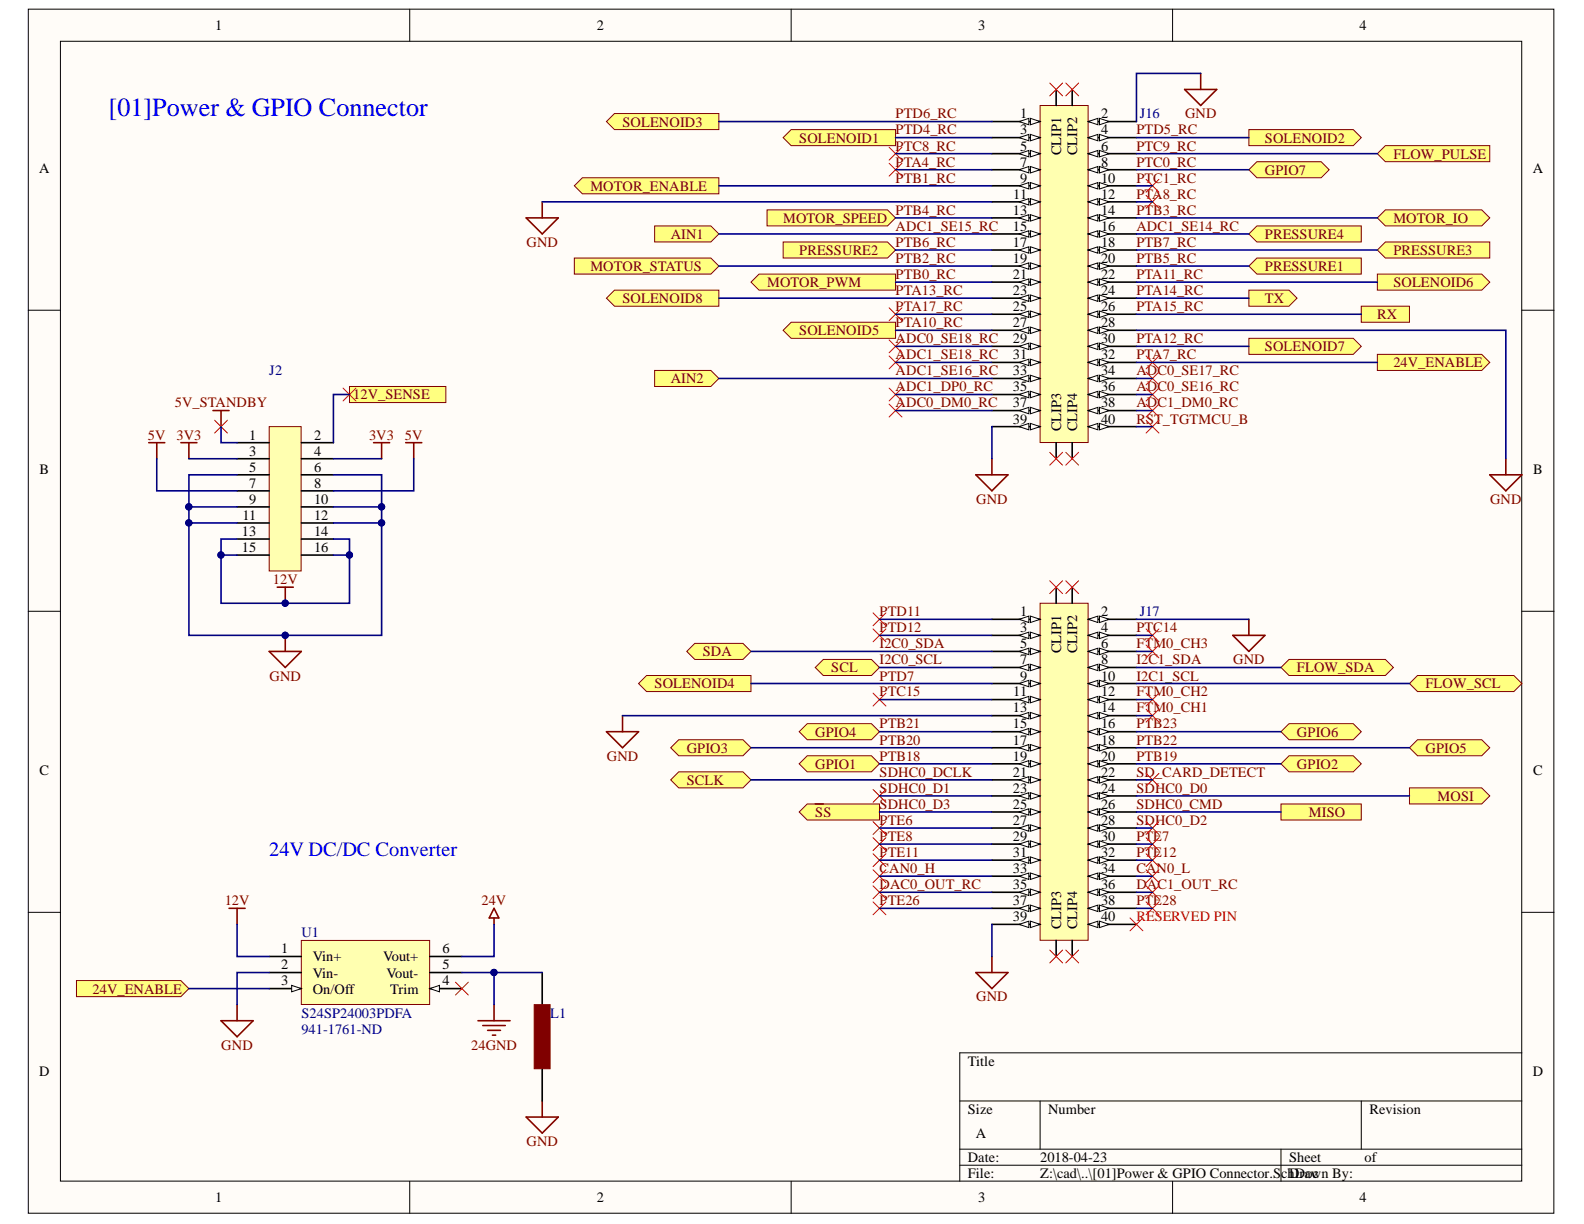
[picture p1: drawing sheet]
<svg xmlns="http://www.w3.org/2000/svg" width="279mm" height="216mm" viewBox="0 0 279 216" stroke-linecap="round" stroke-linejoin="round" font-family="sans-serif">
<defs><g id="words">
<text font-size="4.6" fill="#00f" x="19.2" y="20.5">[01]Power &amp; GPIO Connector</text>
<text font-size="3.6" fill="#00f" x="47.5" y="150.9">24V DC/DC Converter</text>
<g font-size="2.5">
<text x="38" y="5.3">1</text>
<text x="105.3" y="5.3">2</text>
<text x="172.6" y="5.3">3</text>
<text x="239.8" y="5.3">4</text>
<text x="179.9" y="20.9">1</text>
<text x="179.9" y="23.7">3</text>
<text x="194.2" y="20.9">2</text>
<text x="194.2" y="23.7">4</text>
<text x="179.9" y="26.5">5</text>
<text x="179.9" y="29.4">7</text>
<text x="187.2" y="27.4" transform="rotate(-90 187.2 27.4)">CLIP1</text>
<text x="190" y="27.4" transform="rotate(-90 190 27.4)">CLIP2</text>
<text x="194.2" y="26.5">6</text>
<text x="194.2" y="29.4">8</text>
<text x="6.9" y="30.4">A</text>
<text x="178.7" y="35">11</text>
<text x="179.9" y="32.2">9</text>
<text x="194.2" y="32.2">10</text>
<text x="194.2" y="35">12</text>
<text x="270.4" y="30.4">A</text>
<text x="178.7" y="37.9">13</text>
<text x="178.7" y="40.7">15</text>
<text x="194.2" y="37.9">14</text>
<text x="194.2" y="40.7">16</text>
<text x="178.7" y="43.5">17</text>
<text x="178.7" y="46.4">19</text>
<text x="194.2" y="43.5">18</text>
<text x="194.2" y="46.4">20</text>
<text x="178.7" y="49.2">21</text>
<text x="178.7" y="52">23</text>
<text x="194.2" y="49.2">22</text>
<text x="194.2" y="52">24</text>
<text x="178.7" y="54.9">25</text>
<text x="178.7" y="57.7">27</text>
<text x="194.2" y="54.9">26</text>
<text x="194.2" y="57.7">28</text>
<text x="178.7" y="60.5">29</text>
<text x="178.7" y="63.4">31</text>
<text x="194.2" y="60.5">30</text>
<text x="194.2" y="63.4">32</text>
<text x="178.7" y="66.2">33</text>
<text x="178.7" y="69">35</text>
<text x="178.7" y="71.9">37</text>
<text x="194.2" y="66.2">34</text>
<text x="194.2" y="69">36</text>
<text x="194.2" y="71.9">38</text>
<text x="43.9" y="77.5">1</text>
<text x="55.4" y="77.5">2</text>
<text x="178.7" y="74.7">39</text>
<text x="187.2" y="76.1" transform="rotate(-90 187.2 76.1)">CLIP3</text>
<text x="190" y="76.1" transform="rotate(-90 190 76.1)">CLIP4</text>
<text x="194.2" y="74.7">40</text>
<text x="7" y="83.5">B</text>
<text x="43.9" y="80.4">3</text>
<text x="43.9" y="83.2">5</text>
<text x="55.4" y="80.4">4</text>
<text x="55.4" y="83.2">6</text>
<text x="270.4" y="83.5">B</text>
<text x="43.9" y="86">7</text>
<text x="43.9" y="88.9">9</text>
<text x="55.4" y="86">8</text>
<text x="55.4" y="88.9">10</text>
<text x="42.7" y="94.5">13</text>
<text x="42.8" y="91.7">11</text>
<text x="55.4" y="91.7">12</text>
<text x="55.4" y="94.5">14</text>
<text x="42.7" y="97.4">15</text>
<text x="55.4" y="97.4">16</text>
<text x="179.9" y="108.7">1</text>
<text x="179.9" y="111.5">3</text>
<text x="194.2" y="108.7">2</text>
<text x="194.2" y="111.5">4</text>
<text x="179.9" y="114.4">5</text>
<text x="179.9" y="117.2">7</text>
<text x="187.2" y="115.2" transform="rotate(-90 187.2 115.2)">CLIP1</text>
<text x="190" y="115.2" transform="rotate(-90 190 115.2)">CLIP2</text>
<text x="194.2" y="114.4">6</text>
<text x="194.2" y="117.2">8</text>
<text x="178.7" y="125.7">13</text>
<text x="178.7" y="122.8">11</text>
<text x="179.9" y="120">9</text>
<text x="194.2" y="120">10</text>
<text x="194.2" y="122.8">12</text>
<text x="194.2" y="125.7">14</text>
<text x="178.7" y="128.5">15</text>
<text x="178.7" y="131.3">17</text>
<text x="194.2" y="128.5">16</text>
<text x="194.2" y="131.3">18</text>
<text x="7" y="136.7">C</text>
<text x="178.7" y="134.2">19</text>
<text x="178.7" y="137">21</text>
<text x="194.2" y="134.2">20</text>
<text x="194.2" y="137">22</text>
<text x="270.4" y="136.7">C</text>
<text x="178.7" y="139.8">23</text>
<text x="178.7" y="142.7">25</text>
<text x="194.2" y="139.8">24</text>
<text x="194.2" y="142.7">26</text>
<text x="178.7" y="145.5">27</text>
<text x="178.7" y="148.3">29</text>
<text x="194.2" y="145.5">28</text>
<text x="194.2" y="148.3">30</text>
<text x="178.7" y="151.2">31</text>
<text x="178.7" y="154">33</text>
<text x="194.2" y="151.2">32</text>
<text x="194.2" y="154">34</text>
<text x="178.7" y="156.8">35</text>
<text x="178.7" y="159.7">37</text>
<text x="194.2" y="156.8">36</text>
<text x="194.2" y="159.7">38</text>
<text x="178.7" y="162.5">39</text>
<text x="187.2" y="163.9" transform="rotate(-90 187.2 163.9)">CLIP3</text>
<text x="190" y="163.9" transform="rotate(-90 190 163.9)">CLIP4</text>
<text x="194.2" y="162.5">40</text>
<text x="49.6" y="168.2">1</text>
<text x="49.6" y="171">2</text>
<text x="49.6" y="173.8">3</text>
<text x="55.2" y="169.6">Vin+</text>
<text x="55.2" y="172.4">Vin-</text>
<text x="67.6" y="169.6">Vout+</text>
<text x="68.2" y="172.4">Vout-</text>
<text x="78.1" y="173.8">4</text>
<text x="78.1" y="171">5</text>
<text x="78.1" y="168.2">6</text>
<text x="55.2" y="175.3">On/Off</text>
<text x="68.8" y="175.3">Trim</text>
<text x="6.9" y="189.8">D</text>
<text x="170.7" y="188">Title</text>
<text x="270.4" y="189.8">D</text>
<text x="170.7" y="196.5">Size</text>
<text x="184.9" y="196.5">Number</text>
<text x="241.5" y="196.5">Revision</text>
<text x="172.1" y="200.7">A</text>
<text x="170.7" y="205">Date:</text>
<text x="170.7" y="207.8">File:</text>
<text x="183.5" y="205">2018-04-23</text>
<text x="183.5" y="207.8">Z:\cad\..\[01]Power &amp; GPIO Connector.S</text>
<text x="226" y="207.8">chDoc</text>
<text x="227.4" y="205">Sheet</text>
<text x="227.4" y="207.8">Drawn By:</text>
<text x="240.7" y="205">of</text>
<text x="38" y="212">1</text>
<text x="105.3" y="212">2</text>
<text x="172.6" y="212">3</text>
<text x="239.8" y="212">4</text>
</g>
<g font-size="2.5" fill="#800000">
<text x="109.8" y="22.3">SOLENOID3</text>
<text x="158" y="20.9">PTD6_RC</text>
<text x="158" y="23.7">PTD4_RC</text>
<text x="200.4" y="23.7">PTD5_RC</text>
<text x="209" y="20.9">GND</text>
<text x="141" y="25.2">SOLENOID1</text>
<text x="158" y="26.5">PTC8_RC</text>
<text x="158" y="29.4">PTA4_RC</text>
<text x="200.4" y="26.5">PTC9_RC</text>
<text x="200.4" y="29.4">PTC0_RC</text>
<text x="223.1" y="25.2">SOLENOID2</text>
<text x="245.8" y="28">FLOW_PULSE</text>
<text x="104.1" y="33.7">MOTOR_ENABLE</text>
<text x="158" y="32.2">PTB1_RC</text>
<text x="200.4" y="32.2">PTC1_RC</text>
<text x="200.4" y="35">PTA8_RC</text>
<text x="223.1" y="30.8">GPIO7</text>
<text x="138.1" y="39.3">MOTOR_SPEED</text>
<text x="158" y="37.9">PTB4_RC</text>
<text x="158" y="40.7">ADC1_SE15_RC</text>
<text x="200.4" y="37.9">PTB3_RC</text>
<text x="200.4" y="40.7">ADC1_SE14_RC</text>
<text x="245.8" y="39.3">MOTOR_IO</text>
<text x="92.9" y="43.5">GND</text>
<text x="104.1" y="47.8">MOTOR_STATUS</text>
<text x="118.3" y="42.2">AIN1</text>
<text x="141" y="44.9">PRESSURE2</text>
<text x="158" y="43.5">PTB6_RC</text>
<text x="158" y="46.4">PTB2_RC</text>
<text x="200.4" y="43.5">PTB7_RC</text>
<text x="200.4" y="46.4">PTB5_RC</text>
<text x="223.1" y="42.2">PRESSURE4</text>
<text x="223.1" y="47.8">PRESSURE1</text>
<text x="245.8" y="44.9">PRESSURE3</text>
<text x="109.8" y="53.4">SOLENOID8</text>
<text x="135.3" y="50.6">MOTOR_PWM</text>
<text x="158" y="49.2">PTB0_RC</text>
<text x="158" y="52">PTA13_RC</text>
<text x="200.4" y="49.2">PTA11_RC</text>
<text x="200.4" y="52">PTA14_RC</text>
<text x="223.1" y="53.4">TX</text>
<text x="245.8" y="50.6">SOLENOID6</text>
<text x="141" y="59.1">SOLENOID5</text>
<text x="158" y="54.9">PTA17_RC</text>
<text x="158" y="57.7">PTA10_RC</text>
<text x="200.4" y="54.9">PTA15_RC</text>
<text x="242.9" y="56.3">RX</text>
<text x="158" y="60.5">ADC0_SE18_RC</text>
<text x="158" y="63.4">ADC1_SE18_RC</text>
<text x="200.4" y="60.5">PTA12_RC</text>
<text x="200.4" y="63.4">PTA7_RC</text>
<text x="223.1" y="61.9">SOLENOID7</text>
<text x="245.8" y="64.8">24V_ENABLE</text>
<text x="30.8" y="71.9">5V_STANDBY</text>
<text x="62.3" y="70.4">12V_SENSE</text>
<text x="118.3" y="67.6">AIN2</text>
<text x="158" y="66.2">ADC1_SE16_RC</text>
<text x="158" y="69">ADC1_DP0_RC</text>
<text x="158" y="71.9">ADC0_DM0_RC</text>
<text x="200.4" y="66.2">ADC0_SE17_RC</text>
<text x="200.4" y="69">ADC0_SE16_RC</text>
<text x="200.4" y="71.9">ADC1_DM0_RC</text>
<text x="26.1" y="77.5">5V</text>
<text x="31.1" y="77.5">3V3</text>
<text x="65.1" y="77.5">3V3</text>
<text x="71.4" y="77.5">5V</text>
<text x="200.4" y="74.7">RST_TGTMCU_B</text>
<text x="172.2" y="88.9">GND</text>
<text x="262.8" y="88.9">GND</text>
<text x="48.1" y="103">12V</text>
<text x="155.1" y="111.5">PTD12</text>
<text x="155.1" y="108.7">PTD11</text>
<text x="200.4" y="111.5">PTC14</text>
<text x="124" y="115.8">SDA</text>
<text x="146.6" y="118.6">SCL</text>
<text x="155.1" y="117.2">I2C0_SCL</text>
<text x="155.1" y="114.4">I2C0_SDA</text>
<text x="200.4" y="114.4">FTM0_CH3</text>
<text x="200.4" y="117.2">I2C1_SDA</text>
<text x="217.5" y="117.2">GND</text>
<text x="228.8" y="118.6">FLOW_SDA</text>
<text x="47.5" y="120">GND</text>
<text x="115.5" y="121.4">SOLENOID4</text>
<text x="155.1" y="122.8">PTC15</text>
<text x="155.1" y="120">PTD7</text>
<text x="200.4" y="120">I2C1_SCL</text>
<text x="200.4" y="125.7">FTM0_CH1</text>
<text x="200.4" y="122.8">FTM0_CH2</text>
<text x="251.4" y="121.4">FLOW_SCL</text>
<text x="143.8" y="129.9">GPIO4</text>
<text x="155.1" y="131.3">PTB20</text>
<text x="155.1" y="128.5">PTB21</text>
<text x="200.4" y="131.3">PTB22</text>
<text x="200.4" y="128.5">PTB23</text>
<text x="228.8" y="129.9">GPIO6</text>
<text x="107" y="134.2">GND</text>
<text x="121.1" y="132.8">GPIO3</text>
<text x="143.8" y="135.6">GPIO1</text>
<text x="155.1" y="137">SDHC0_DCLK</text>
<text x="155.1" y="134.2">PTB18</text>
<text x="200.4" y="137">SD_CARD_DETECT</text>
<text x="200.4" y="134.2">PTB19</text>
<text x="228.8" y="135.6">GPIO2</text>
<text x="251.4" y="132.8">GPIO5</text>
<text x="121.1" y="138.4">SCLK</text>
<text x="155.1" y="142.7">SDHC0_D3</text>
<text x="155.1" y="139.8">SDHC0_D1</text>
<text x="200.4" y="139.8">SDHC0_D0</text>
<text x="200.4" y="142.7">SDHC0_CMD</text>
<text x="253.6" y="141.3">MOSI</text>
<text x="143.8" y="144.1">SS</text>
<text x="155.1" y="148.3">PTE8</text>
<text x="155.1" y="145.5">PTE6</text>
<text x="200.4" y="145.5">SDHC0_D2</text>
<text x="200.4" y="148.3">PTE7</text>
<text x="230.9" y="144.1">MISO</text>
<text x="155.1" y="154">CAN0_H</text>
<text x="155.1" y="151.2">PTE11</text>
<text x="200.4" y="151.2">PTE12</text>
<text x="200.4" y="154">CAN0_L</text>
<text x="39.6" y="159.7">12V</text>
<text x="84.9" y="159.7">24V</text>
<text x="155.1" y="156.8">DAC0_OUT_RC</text>
<text x="155.1" y="159.7">PTE26</text>
<text x="200.4" y="156.8">DAC1_OUT_RC</text>
<text x="200.4" y="159.7">PTE28</text>
<text x="16.3" y="175.3">24V_ENABLE</text>
<text x="172.2" y="176.7">GND</text>
<text x="39" y="185.2">GND</text>
<text x="83.1" y="185.2">24GND</text>
<text x="92.9" y="202.1">GND</text>
</g>
<g font-size="2.5" fill="#000080">
<text x="201" y="20.9">J16</text>
<text x="47.5" y="66.2">J2</text>
<text x="201" y="108.7">J17</text>
<text x="53.2" y="165.3">U1</text>
<text x="53.2" y="179.5">S24SP24003PDFA</text>
<text x="97.1" y="179.5">L1</text>
<text x="53.2" y="182.3">941-1761-ND</text>
</g>
<text font-size="2.5" fill="#f00" x="200.4" y="162.5">RESERVED PIN</text>
</g></defs>
<g fill="#fffcf8" stroke="#000" stroke-width=".18">
<path d="M5 1.6h269.1v212.4h-269.1z"/>
<path d="M10.7 7.3h257.7v201h-257.7z"/>
</g>
<g fill="none" stroke="#000" stroke-width=".18">
<path d="M72.3 1.6v5.7M139.6 1.6v5.7M206.8 1.6v5.7M5 54.7h5.7M268.4 54.7h5.7M5 107.8h5.7M268.4 107.8h5.7M5 160.9h5.7M268.4 160.9h5.7M169.3 194.2h99.1M183.5 194.2v8.5M240.1 194.2v8.5"/>
<path d="M268.4 185.7h-99.1v22.7M72.3 208.4v5.6M139.6 208.4v5.6M169.3 202.7h99.1M169.3 205.5h99.1M206.8 208.4v5.6M226 202.7v5.7"/>
</g>
<path d="M183.5 106.4h8.4v59.5h-8.4z" fill="#ffffb0" stroke="#800000" stroke-width=".18"/>
<path d="M175 109.2h8.5" fill="none" stroke="#000" stroke-width=".28"/>
<path d="M181.8 108.7l1.7 .5-1.7 .6z" fill="#fffcf8"/>
<path d="M181.8 108.7l1.7 .5-1.7 .6z" fill="none" stroke="#000" stroke-width=".18"/>
<path d="M179.8 109.2l1.7-.5v1.1z" fill="#fffcf8"/>
<path d="M179.8 109.2l1.7-.5v1.1z" fill="none" stroke="#000" stroke-width=".18"/>
<path d="M192 109.2h8.5" fill="none" stroke="#000" stroke-width=".28"/>
<path d="M192 109.2l1.7-.5v1.1z" fill="#fffcf8"/>
<path d="M192 109.2l1.7-.5v1.1z" fill="none" stroke="#000" stroke-width=".18"/>
<path d="M193.9 108.7l1.7 .5-1.7 .6z" fill="#fffcf8"/>
<path d="M193.9 108.7l1.7 .5-1.7 .6z" fill="none" stroke="#000" stroke-width=".18"/>
<path d="M175 112.1h8.5" fill="none" stroke="#000" stroke-width=".28"/>
<path d="M181.8 111.5l1.7 .6-1.7 .5z" fill="#fffcf8"/>
<path d="M181.8 111.5l1.7 .6-1.7 .5z" fill="none" stroke="#000" stroke-width=".18"/>
<path d="M179.8 112.1l1.7-.6v1.1z" fill="#fffcf8"/>
<path d="M179.8 112.1l1.7-.6v1.1z" fill="none" stroke="#000" stroke-width=".18"/>
<path d="M192 112.1h8.5" fill="none" stroke="#000" stroke-width=".28"/>
<path d="M192 112.1l1.7-.6v1.1z" fill="#fffcf8"/>
<path d="M192 112.1l1.7-.6v1.1z" fill="none" stroke="#000" stroke-width=".18"/>
<path d="M193.9 111.5l1.7 .6-1.7 .5z" fill="#fffcf8"/>
<path d="M193.9 111.5l1.7 .6-1.7 .5z" fill="none" stroke="#000" stroke-width=".18"/>
<path d="M175 114.9h8.5" fill="none" stroke="#000" stroke-width=".28"/>
<path d="M181.8 114.3l1.7 .6-1.7 .6z" fill="#fffcf8"/>
<path d="M181.8 114.3l1.7 .6-1.7 .6z" fill="none" stroke="#000" stroke-width=".18"/>
<path d="M179.8 114.9l1.7-.6v1.2z" fill="#fffcf8"/>
<path d="M179.8 114.9l1.7-.6v1.2z" fill="none" stroke="#000" stroke-width=".18"/>
<path d="M192 114.9h8.5" fill="none" stroke="#000" stroke-width=".28"/>
<path d="M192 114.9l1.7-.6v1.2z" fill="#fffcf8"/>
<path d="M192 114.9l1.7-.6v1.2z" fill="none" stroke="#000" stroke-width=".18"/>
<path d="M193.9 114.3l1.7 .6-1.7 .6z" fill="#fffcf8"/>
<path d="M193.9 114.3l1.7 .6-1.7 .6z" fill="none" stroke="#000" stroke-width=".18"/>
<path d="M175 117.7h8.5" fill="none" stroke="#000" stroke-width=".28"/>
<path d="M181.8 117.2l1.7 .5-1.7 .6z" fill="#fffcf8"/>
<path d="M181.8 117.2l1.7 .5-1.7 .6z" fill="none" stroke="#000" stroke-width=".18"/>
<path d="M179.8 117.7l1.7-.5v1.1z" fill="#fffcf8"/>
<path d="M179.8 117.7l1.7-.5v1.1z" fill="none" stroke="#000" stroke-width=".18"/>
<path d="M192 117.7h8.5" fill="none" stroke="#000" stroke-width=".28"/>
<path d="M192 117.7l1.7-.5v1.1z" fill="#fffcf8"/>
<path d="M192 117.7l1.7-.5v1.1z" fill="none" stroke="#000" stroke-width=".18"/>
<path d="M193.9 117.2l1.7 .5-1.7 .6z" fill="#fffcf8"/>
<path d="M193.9 117.2l1.7 .5-1.7 .6z" fill="none" stroke="#000" stroke-width=".18"/>
<path d="M175 120.6h8.5" fill="none" stroke="#000" stroke-width=".28"/>
<path d="M181.8 120l1.7 .6-1.7 .5z" fill="#fffcf8"/>
<path d="M181.8 120l1.7 .6-1.7 .5z" fill="none" stroke="#000" stroke-width=".18"/>
<path d="M179.8 120.6l1.7-.6v1.1z" fill="#fffcf8"/>
<path d="M179.8 120.6l1.7-.6v1.1z" fill="none" stroke="#000" stroke-width=".18"/>
<path d="M192 120.6h8.5" fill="none" stroke="#000" stroke-width=".28"/>
<path d="M192 120.6l1.7-.6v1.1z" fill="#fffcf8"/>
<path d="M192 120.6l1.7-.6v1.1z" fill="none" stroke="#000" stroke-width=".18"/>
<path d="M193.9 120l1.7 .6-1.7 .5z" fill="#fffcf8"/>
<path d="M193.9 120l1.7 .6-1.7 .5z" fill="none" stroke="#000" stroke-width=".18"/>
<path d="M175 123.4h8.5" fill="none" stroke="#000" stroke-width=".28"/>
<path d="M181.8 122.8l1.7 .6-1.7 .6z" fill="#fffcf8"/>
<path d="M181.8 122.8l1.7 .6-1.7 .6z" fill="none" stroke="#000" stroke-width=".18"/>
<path d="M179.8 123.4l1.7-.6v1.2z" fill="#fffcf8"/>
<path d="M179.8 123.4l1.7-.6v1.2z" fill="none" stroke="#000" stroke-width=".18"/>
<path d="M192 123.4h8.5" fill="none" stroke="#000" stroke-width=".28"/>
<path d="M192 123.4l1.7-.6v1.2z" fill="#fffcf8"/>
<path d="M192 123.4l1.7-.6v1.2z" fill="none" stroke="#000" stroke-width=".18"/>
<path d="M193.9 122.8l1.7 .6-1.7 .6z" fill="#fffcf8"/>
<path d="M193.9 122.8l1.7 .6-1.7 .6z" fill="none" stroke="#000" stroke-width=".18"/>
<path d="M175 126.2h8.5" fill="none" stroke="#000" stroke-width=".28"/>
<path d="M181.8 125.7l1.7 .5-1.7 .6z" fill="#fffcf8"/>
<path d="M181.8 125.7l1.7 .5-1.7 .6z" fill="none" stroke="#000" stroke-width=".18"/>
<path d="M179.8 126.2l1.7-.5v1.1z" fill="#fffcf8"/>
<path d="M179.8 126.2l1.7-.5v1.1z" fill="none" stroke="#000" stroke-width=".18"/>
<path d="M192 126.2h8.5" fill="none" stroke="#000" stroke-width=".28"/>
<path d="M192 126.2l1.7-.5v1.1z" fill="#fffcf8"/>
<path d="M192 126.2l1.7-.5v1.1z" fill="none" stroke="#000" stroke-width=".18"/>
<path d="M193.9 125.7l1.7 .5-1.7 .6z" fill="#fffcf8"/>
<path d="M193.9 125.7l1.7 .5-1.7 .6z" fill="none" stroke="#000" stroke-width=".18"/>
<path d="M175 129.1h8.5" fill="none" stroke="#000" stroke-width=".28"/>
<path d="M181.8 128.5l1.7 .6-1.7 .5z" fill="#fffcf8"/>
<path d="M181.8 128.5l1.7 .6-1.7 .5z" fill="none" stroke="#000" stroke-width=".18"/>
<path d="M179.8 129.1l1.7-.6v1.1z" fill="#fffcf8"/>
<path d="M179.8 129.1l1.7-.6v1.1z" fill="none" stroke="#000" stroke-width=".18"/>
<path d="M192 129.1h8.5" fill="none" stroke="#000" stroke-width=".28"/>
<path d="M192 129.1l1.7-.6v1.1z" fill="#fffcf8"/>
<path d="M192 129.1l1.7-.6v1.1z" fill="none" stroke="#000" stroke-width=".18"/>
<path d="M193.9 128.5l1.7 .6-1.7 .5z" fill="#fffcf8"/>
<path d="M193.9 128.5l1.7 .6-1.7 .5z" fill="none" stroke="#000" stroke-width=".18"/>
<path d="M175 131.9h8.5" fill="none" stroke="#000" stroke-width=".28"/>
<path d="M181.8 131.3l1.7 .6-1.7 .6z" fill="#fffcf8"/>
<path d="M181.8 131.3l1.7 .6-1.7 .6z" fill="none" stroke="#000" stroke-width=".18"/>
<path d="M179.8 131.9l1.7-.6v1.2z" fill="#fffcf8"/>
<path d="M179.8 131.9l1.7-.6v1.2z" fill="none" stroke="#000" stroke-width=".18"/>
<path d="M192 131.9h8.5" fill="none" stroke="#000" stroke-width=".28"/>
<path d="M192 131.9l1.7-.6v1.2z" fill="#fffcf8"/>
<path d="M192 131.9l1.7-.6v1.2z" fill="none" stroke="#000" stroke-width=".18"/>
<path d="M193.9 131.3l1.7 .6-1.7 .6z" fill="#fffcf8"/>
<path d="M193.9 131.3l1.7 .6-1.7 .6z" fill="none" stroke="#000" stroke-width=".18"/>
<path d="M175 134.7h8.5" fill="none" stroke="#000" stroke-width=".28"/>
<path d="M181.8 134.2l1.7 .5-1.7 .6z" fill="#fffcf8"/>
<path d="M181.8 134.2l1.7 .5-1.7 .6z" fill="none" stroke="#000" stroke-width=".18"/>
<path d="M179.8 134.7l1.7-.5v1.1z" fill="#fffcf8"/>
<path d="M179.8 134.7l1.7-.5v1.1z" fill="none" stroke="#000" stroke-width=".18"/>
<path d="M192 134.7h8.5" fill="none" stroke="#000" stroke-width=".28"/>
<path d="M192 134.7l1.7-.5v1.1z" fill="#fffcf8"/>
<path d="M192 134.7l1.7-.5v1.1z" fill="none" stroke="#000" stroke-width=".18"/>
<path d="M193.9 134.2l1.7 .5-1.7 .6z" fill="#fffcf8"/>
<path d="M193.9 134.2l1.7 .5-1.7 .6z" fill="none" stroke="#000" stroke-width=".18"/>
<path d="M175 137.6h8.5" fill="none" stroke="#000" stroke-width=".28"/>
<path d="M181.8 137l1.7 .6-1.7 .5z" fill="#fffcf8"/>
<path d="M181.8 137l1.7 .6-1.7 .5z" fill="none" stroke="#000" stroke-width=".18"/>
<path d="M179.8 137.6l1.7-.6v1.1z" fill="#fffcf8"/>
<path d="M179.8 137.6l1.7-.6v1.1z" fill="none" stroke="#000" stroke-width=".18"/>
<path d="M192 137.6h8.5" fill="none" stroke="#000" stroke-width=".28"/>
<path d="M192 137.6l1.7-.6v1.1z" fill="#fffcf8"/>
<path d="M192 137.6l1.7-.6v1.1z" fill="none" stroke="#000" stroke-width=".18"/>
<path d="M193.9 137l1.7 .6-1.7 .5z" fill="#fffcf8"/>
<path d="M193.9 137l1.7 .6-1.7 .5z" fill="none" stroke="#000" stroke-width=".18"/>
<path d="M175 140.4h8.5" fill="none" stroke="#000" stroke-width=".28"/>
<path d="M181.8 139.8l1.7 .6-1.7 .6z" fill="#fffcf8"/>
<path d="M181.8 139.8l1.7 .6-1.7 .6z" fill="none" stroke="#000" stroke-width=".18"/>
<path d="M179.8 140.4l1.7-.6v1.2z" fill="#fffcf8"/>
<path d="M179.8 140.4l1.7-.6v1.2z" fill="none" stroke="#000" stroke-width=".18"/>
<path d="M192 140.4h8.5" fill="none" stroke="#000" stroke-width=".28"/>
<path d="M192 140.4l1.7-.6v1.2z" fill="#fffcf8"/>
<path d="M192 140.4l1.7-.6v1.2z" fill="none" stroke="#000" stroke-width=".18"/>
<path d="M193.9 139.8l1.7 .6-1.7 .6z" fill="#fffcf8"/>
<path d="M193.9 139.8l1.7 .6-1.7 .6z" fill="none" stroke="#000" stroke-width=".18"/>
<path d="M175 143.2h8.5" fill="none" stroke="#000" stroke-width=".28"/>
<path d="M181.8 142.7l1.7 .5-1.7 .6z" fill="#fffcf8"/>
<path d="M181.8 142.7l1.7 .5-1.7 .6z" fill="none" stroke="#000" stroke-width=".18"/>
<path d="M179.8 143.2l1.7-.5v1.1z" fill="#fffcf8"/>
<path d="M179.8 143.2l1.7-.5v1.1z" fill="none" stroke="#000" stroke-width=".18"/>
<path d="M192 143.2h8.5" fill="none" stroke="#000" stroke-width=".28"/>
<path d="M192 143.2l1.7-.5v1.1z" fill="#fffcf8"/>
<path d="M192 143.2l1.7-.5v1.1z" fill="none" stroke="#000" stroke-width=".18"/>
<path d="M193.9 142.7l1.7 .5-1.7 .6z" fill="#fffcf8"/>
<path d="M193.9 142.7l1.7 .5-1.7 .6z" fill="none" stroke="#000" stroke-width=".18"/>
<path d="M175 146.1h8.5" fill="none" stroke="#000" stroke-width=".28"/>
<path d="M181.8 145.5l1.7 .6-1.7 .5z" fill="#fffcf8"/>
<path d="M181.8 145.5l1.7 .6-1.7 .5z" fill="none" stroke="#000" stroke-width=".18"/>
<path d="M179.8 146.1l1.7-.6v1.1z" fill="#fffcf8"/>
<path d="M179.8 146.1l1.7-.6v1.1z" fill="none" stroke="#000" stroke-width=".18"/>
<path d="M192 146.1h8.5" fill="none" stroke="#000" stroke-width=".28"/>
<path d="M192 146.1l1.7-.6v1.1z" fill="#fffcf8"/>
<path d="M192 146.1l1.7-.6v1.1z" fill="none" stroke="#000" stroke-width=".18"/>
<path d="M193.9 145.5l1.7 .6-1.7 .5z" fill="#fffcf8"/>
<path d="M193.9 145.5l1.7 .6-1.7 .5z" fill="none" stroke="#000" stroke-width=".18"/>
<path d="M175 148.9h8.5" fill="none" stroke="#000" stroke-width=".28"/>
<path d="M181.8 148.3l1.7 .6-1.7 .6z" fill="#fffcf8"/>
<path d="M181.8 148.3l1.7 .6-1.7 .6z" fill="none" stroke="#000" stroke-width=".18"/>
<path d="M179.8 148.9l1.7-.6v1.2z" fill="#fffcf8"/>
<path d="M179.8 148.9l1.7-.6v1.2z" fill="none" stroke="#000" stroke-width=".18"/>
<path d="M192 148.9h8.5" fill="none" stroke="#000" stroke-width=".28"/>
<path d="M192 148.9l1.7-.6v1.2z" fill="#fffcf8"/>
<path d="M192 148.9l1.7-.6v1.2z" fill="none" stroke="#000" stroke-width=".18"/>
<path d="M193.9 148.3l1.7 .6-1.7 .6z" fill="#fffcf8"/>
<path d="M193.9 148.3l1.7 .6-1.7 .6z" fill="none" stroke="#000" stroke-width=".18"/>
<path d="M175 151.7h8.5" fill="none" stroke="#000" stroke-width=".28"/>
<path d="M181.8 151.2l1.7 .5-1.7 .6z" fill="#fffcf8"/>
<path d="M181.8 151.2l1.7 .5-1.7 .6z" fill="none" stroke="#000" stroke-width=".18"/>
<path d="M179.8 151.7l1.7-.5v1.1z" fill="#fffcf8"/>
<path d="M179.8 151.7l1.7-.5v1.1z" fill="none" stroke="#000" stroke-width=".18"/>
<path d="M192 151.7h8.5" fill="none" stroke="#000" stroke-width=".28"/>
<path d="M192 151.7l1.7-.5v1.1z" fill="#fffcf8"/>
<path d="M192 151.7l1.7-.5v1.1z" fill="none" stroke="#000" stroke-width=".18"/>
<path d="M193.9 151.2l1.7 .5-1.7 .6z" fill="#fffcf8"/>
<path d="M193.9 151.2l1.7 .5-1.7 .6z" fill="none" stroke="#000" stroke-width=".18"/>
<path d="M175 154.6h8.5" fill="none" stroke="#000" stroke-width=".28"/>
<path d="M181.8 154l1.7 .6-1.7 .5z" fill="#fffcf8"/>
<path d="M181.8 154l1.7 .6-1.7 .5z" fill="none" stroke="#000" stroke-width=".18"/>
<path d="M179.8 154.6l1.7-.6v1.1z" fill="#fffcf8"/>
<path d="M179.8 154.6l1.7-.6v1.1z" fill="none" stroke="#000" stroke-width=".18"/>
<path d="M192 154.6h8.5" fill="none" stroke="#000" stroke-width=".28"/>
<path d="M192 154.6l1.7-.6v1.1z" fill="#fffcf8"/>
<path d="M192 154.6l1.7-.6v1.1z" fill="none" stroke="#000" stroke-width=".18"/>
<path d="M193.9 154l1.7 .6-1.7 .5z" fill="#fffcf8"/>
<path d="M193.9 154l1.7 .6-1.7 .5z" fill="none" stroke="#000" stroke-width=".18"/>
<path d="M175 157.4h8.5" fill="none" stroke="#000" stroke-width=".28"/>
<path d="M181.8 156.8l1.7 .6-1.7 .6z" fill="#fffcf8"/>
<path d="M181.8 156.8l1.7 .6-1.7 .6z" fill="none" stroke="#000" stroke-width=".18"/>
<path d="M179.8 157.4l1.7-.6v1.2z" fill="#fffcf8"/>
<path d="M179.8 157.4l1.7-.6v1.2z" fill="none" stroke="#000" stroke-width=".18"/>
<path d="M192 157.4h8.5" fill="none" stroke="#000" stroke-width=".28"/>
<path d="M192 157.4l1.7-.6v1.2z" fill="#fffcf8"/>
<path d="M192 157.4l1.7-.6v1.2z" fill="none" stroke="#000" stroke-width=".18"/>
<path d="M193.9 156.8l1.7 .6-1.7 .6z" fill="#fffcf8"/>
<path d="M193.9 156.8l1.7 .6-1.7 .6z" fill="none" stroke="#000" stroke-width=".18"/>
<path d="M175 160.2h8.5" fill="none" stroke="#000" stroke-width=".28"/>
<path d="M181.8 159.7l1.7 .5-1.7 .6z" fill="#fffcf8"/>
<path d="M181.8 159.7l1.7 .5-1.7 .6z" fill="none" stroke="#000" stroke-width=".18"/>
<path d="M179.8 160.2l1.7-.5v1.1z" fill="#fffcf8"/>
<path d="M179.8 160.2l1.7-.5v1.1z" fill="none" stroke="#000" stroke-width=".18"/>
<path d="M192 160.2h8.5" fill="none" stroke="#000" stroke-width=".28"/>
<path d="M192 160.2l1.7-.5v1.1z" fill="#fffcf8"/>
<path d="M192 160.2l1.7-.5v1.1z" fill="none" stroke="#000" stroke-width=".18"/>
<path d="M193.9 159.7l1.7 .5-1.7 .6z" fill="#fffcf8"/>
<path d="M193.9 159.7l1.7 .5-1.7 .6z" fill="none" stroke="#000" stroke-width=".18"/>
<path d="M175 163.1h8.5" fill="none" stroke="#000" stroke-width=".28"/>
<path d="M181.8 162.5l1.7 .6-1.7 .5z" fill="#fffcf8"/>
<path d="M181.8 162.5l1.7 .6-1.7 .5z" fill="none" stroke="#000" stroke-width=".18"/>
<path d="M179.8 163.1l1.7-.6v1.1z" fill="#fffcf8"/>
<path d="M179.8 163.1l1.7-.6v1.1z" fill="none" stroke="#000" stroke-width=".18"/>
<path d="M192 163.1h8.5" fill="none" stroke="#000" stroke-width=".28"/>
<path d="M192 163.1l1.7-.6v1.1z" fill="#fffcf8"/>
<path d="M192 163.1l1.7-.6v1.1z" fill="none" stroke="#000" stroke-width=".18"/>
<path d="M193.9 162.5l1.7 .6-1.7 .5z" fill="#fffcf8"/>
<path d="M193.9 162.5l1.7 .6-1.7 .5z" fill="none" stroke="#000" stroke-width=".18"/>
<path d="M186.3 103.6v2.8M189.1 103.6v2.8M186.3 165.9v2.8M189.1 165.9v2.8" fill="none" stroke="#000" stroke-width=".28"/>
<path d="M183.5 18.6h8.4v59.5h-8.4z" fill="#ffffb0" stroke="#800000" stroke-width=".18"/>
<path d="M175 21.4h8.5" fill="none" stroke="#000" stroke-width=".28"/>
<path d="M181.8 20.9l1.7 .5-1.7 .6z" fill="#fffcf8"/>
<path d="M181.8 20.9l1.7 .5-1.7 .6z" fill="none" stroke="#000" stroke-width=".18"/>
<path d="M179.8 21.4l1.7-.5v1.1z" fill="#fffcf8"/>
<path d="M179.8 21.4l1.7-.5v1.1z" fill="none" stroke="#000" stroke-width=".18"/>
<path d="M192 21.4h8.5" fill="none" stroke="#000" stroke-width=".28"/>
<path d="M192 21.4l1.7-.5v1.1z" fill="#fffcf8"/>
<path d="M192 21.4l1.7-.5v1.1z" fill="none" stroke="#000" stroke-width=".18"/>
<path d="M193.9 20.9l1.7 .5-1.7 .6z" fill="#fffcf8"/>
<path d="M193.9 20.9l1.7 .5-1.7 .6z" fill="none" stroke="#000" stroke-width=".18"/>
<path d="M175 24.3h8.5" fill="none" stroke="#000" stroke-width=".28"/>
<path d="M181.8 23.7l1.7 .6-1.7 .5z" fill="#fffcf8"/>
<path d="M181.8 23.7l1.7 .6-1.7 .5z" fill="none" stroke="#000" stroke-width=".18"/>
<path d="M179.8 24.3l1.7-.6v1.1z" fill="#fffcf8"/>
<path d="M179.8 24.3l1.7-.6v1.1z" fill="none" stroke="#000" stroke-width=".18"/>
<path d="M192 24.3h8.5" fill="none" stroke="#000" stroke-width=".28"/>
<path d="M192 24.3l1.7-.6v1.1z" fill="#fffcf8"/>
<path d="M192 24.3l1.7-.6v1.1z" fill="none" stroke="#000" stroke-width=".18"/>
<path d="M193.9 23.7l1.7 .6-1.7 .5z" fill="#fffcf8"/>
<path d="M193.9 23.7l1.7 .6-1.7 .5z" fill="none" stroke="#000" stroke-width=".18"/>
<path d="M175 27.1h8.5" fill="none" stroke="#000" stroke-width=".28"/>
<path d="M181.8 26.5l1.7 .6-1.7 .6z" fill="#fffcf8"/>
<path d="M181.8 26.5l1.7 .6-1.7 .6z" fill="none" stroke="#000" stroke-width=".18"/>
<path d="M179.8 27.1l1.7-.6v1.2z" fill="#fffcf8"/>
<path d="M179.8 27.1l1.7-.6v1.2z" fill="none" stroke="#000" stroke-width=".18"/>
<path d="M192 27.1h8.5" fill="none" stroke="#000" stroke-width=".28"/>
<path d="M192 27.1l1.7-.6v1.2z" fill="#fffcf8"/>
<path d="M192 27.1l1.7-.6v1.2z" fill="none" stroke="#000" stroke-width=".18"/>
<path d="M193.9 26.5l1.7 .6-1.7 .6z" fill="#fffcf8"/>
<path d="M193.9 26.5l1.7 .6-1.7 .6z" fill="none" stroke="#000" stroke-width=".18"/>
<path d="M175 29.9h8.5" fill="none" stroke="#000" stroke-width=".28"/>
<path d="M181.8 29.4l1.7 .5-1.7 .6z" fill="#fffcf8"/>
<path d="M181.8 29.4l1.7 .5-1.7 .6z" fill="none" stroke="#000" stroke-width=".18"/>
<path d="M179.8 29.9l1.7-.5v1.1z" fill="#fffcf8"/>
<path d="M179.8 29.9l1.7-.5v1.1z" fill="none" stroke="#000" stroke-width=".18"/>
<path d="M192 29.9h8.5" fill="none" stroke="#000" stroke-width=".28"/>
<path d="M192 29.9l1.7-.5v1.1z" fill="#fffcf8"/>
<path d="M192 29.9l1.7-.5v1.1z" fill="none" stroke="#000" stroke-width=".18"/>
<path d="M193.9 29.4l1.7 .5-1.7 .6z" fill="#fffcf8"/>
<path d="M193.9 29.4l1.7 .5-1.7 .6z" fill="none" stroke="#000" stroke-width=".18"/>
<path d="M175 32.8h8.5" fill="none" stroke="#000" stroke-width=".28"/>
<path d="M181.8 32.2l1.7 .6-1.7 .5z" fill="#fffcf8"/>
<path d="M181.8 32.2l1.7 .6-1.7 .5z" fill="none" stroke="#000" stroke-width=".18"/>
<path d="M179.8 32.8l1.7-.6v1.1z" fill="#fffcf8"/>
<path d="M179.8 32.8l1.7-.6v1.1z" fill="none" stroke="#000" stroke-width=".18"/>
<path d="M192 32.8h8.5" fill="none" stroke="#000" stroke-width=".28"/>
<path d="M192 32.8l1.7-.6v1.1z" fill="#fffcf8"/>
<path d="M192 32.8l1.7-.6v1.1z" fill="none" stroke="#000" stroke-width=".18"/>
<path d="M193.9 32.2l1.7 .6-1.7 .5z" fill="#fffcf8"/>
<path d="M193.9 32.2l1.7 .6-1.7 .5z" fill="none" stroke="#000" stroke-width=".18"/>
<path d="M175 35.6h8.5" fill="none" stroke="#000" stroke-width=".28"/>
<path d="M181.8 35l1.7 .6-1.7 .6z" fill="#fffcf8"/>
<path d="M181.8 35l1.7 .6-1.7 .6z" fill="none" stroke="#000" stroke-width=".18"/>
<path d="M179.8 35.6l1.7-.6v1.2z" fill="#fffcf8"/>
<path d="M179.8 35.6l1.7-.6v1.2z" fill="none" stroke="#000" stroke-width=".18"/>
<path d="M192 35.6h8.5" fill="none" stroke="#000" stroke-width=".28"/>
<path d="M192 35.6l1.7-.6v1.2z" fill="#fffcf8"/>
<path d="M192 35.6l1.7-.6v1.2z" fill="none" stroke="#000" stroke-width=".18"/>
<path d="M193.9 35l1.7 .6-1.7 .6z" fill="#fffcf8"/>
<path d="M193.9 35l1.7 .6-1.7 .6z" fill="none" stroke="#000" stroke-width=".18"/>
<path d="M175 38.4h8.5" fill="none" stroke="#000" stroke-width=".28"/>
<path d="M181.8 37.9l1.7 .5-1.7 .6z" fill="#fffcf8"/>
<path d="M181.8 37.9l1.7 .5-1.7 .6z" fill="none" stroke="#000" stroke-width=".18"/>
<path d="M179.8 38.4l1.7-.5v1.1z" fill="#fffcf8"/>
<path d="M179.8 38.4l1.7-.5v1.1z" fill="none" stroke="#000" stroke-width=".18"/>
<path d="M192 38.4h8.5" fill="none" stroke="#000" stroke-width=".28"/>
<path d="M192 38.4l1.7-.5v1.1z" fill="#fffcf8"/>
<path d="M192 38.4l1.7-.5v1.1z" fill="none" stroke="#000" stroke-width=".18"/>
<path d="M193.9 37.9l1.7 .5-1.7 .6z" fill="#fffcf8"/>
<path d="M193.9 37.9l1.7 .5-1.7 .6z" fill="none" stroke="#000" stroke-width=".18"/>
<path d="M175 41.3h8.5" fill="none" stroke="#000" stroke-width=".28"/>
<path d="M181.8 40.7l1.7 .6-1.7 .5z" fill="#fffcf8"/>
<path d="M181.8 40.7l1.7 .6-1.7 .5z" fill="none" stroke="#000" stroke-width=".18"/>
<path d="M179.8 41.3l1.7-.6v1.1z" fill="#fffcf8"/>
<path d="M179.8 41.3l1.7-.6v1.1z" fill="none" stroke="#000" stroke-width=".18"/>
<path d="M192 41.3h8.5" fill="none" stroke="#000" stroke-width=".28"/>
<path d="M192 41.3l1.7-.6v1.1z" fill="#fffcf8"/>
<path d="M192 41.3l1.7-.6v1.1z" fill="none" stroke="#000" stroke-width=".18"/>
<path d="M193.9 40.7l1.7 .6-1.7 .5z" fill="#fffcf8"/>
<path d="M193.9 40.7l1.7 .6-1.7 .5z" fill="none" stroke="#000" stroke-width=".18"/>
<path d="M175 44.1h8.5" fill="none" stroke="#000" stroke-width=".28"/>
<path d="M181.8 43.5l1.7 .6-1.7 .6z" fill="#fffcf8"/>
<path d="M181.8 43.5l1.7 .6-1.7 .6z" fill="none" stroke="#000" stroke-width=".18"/>
<path d="M179.8 44.1l1.7-.6v1.2z" fill="#fffcf8"/>
<path d="M179.8 44.1l1.7-.6v1.2z" fill="none" stroke="#000" stroke-width=".18"/>
<path d="M192 44.1h8.5" fill="none" stroke="#000" stroke-width=".28"/>
<path d="M192 44.1l1.7-.6v1.2z" fill="#fffcf8"/>
<path d="M192 44.1l1.7-.6v1.2z" fill="none" stroke="#000" stroke-width=".18"/>
<path d="M193.9 43.5l1.7 .6-1.7 .6z" fill="#fffcf8"/>
<path d="M193.9 43.5l1.7 .6-1.7 .6z" fill="none" stroke="#000" stroke-width=".18"/>
<path d="M175 46.9h8.5" fill="none" stroke="#000" stroke-width=".28"/>
<path d="M181.8 46.4l1.7 .5-1.7 .6z" fill="#fffcf8"/>
<path d="M181.8 46.4l1.7 .5-1.7 .6z" fill="none" stroke="#000" stroke-width=".18"/>
<path d="M179.8 46.9l1.7-.5v1.1z" fill="#fffcf8"/>
<path d="M179.8 46.9l1.7-.5v1.1z" fill="none" stroke="#000" stroke-width=".18"/>
<path d="M192 46.9h8.5" fill="none" stroke="#000" stroke-width=".28"/>
<path d="M192 46.9l1.7-.5v1.1z" fill="#fffcf8"/>
<path d="M192 46.9l1.7-.5v1.1z" fill="none" stroke="#000" stroke-width=".18"/>
<path d="M193.9 46.4l1.7 .5-1.7 .6z" fill="#fffcf8"/>
<path d="M193.9 46.4l1.7 .5-1.7 .6z" fill="none" stroke="#000" stroke-width=".18"/>
<path d="M175 49.8h8.5" fill="none" stroke="#000" stroke-width=".28"/>
<path d="M181.8 49.2l1.7 .6-1.7 .5z" fill="#fffcf8"/>
<path d="M181.8 49.2l1.7 .6-1.7 .5z" fill="none" stroke="#000" stroke-width=".18"/>
<path d="M179.8 49.8l1.7-.6v1.1z" fill="#fffcf8"/>
<path d="M179.8 49.8l1.7-.6v1.1z" fill="none" stroke="#000" stroke-width=".18"/>
<path d="M192 49.8h8.5" fill="none" stroke="#000" stroke-width=".28"/>
<path d="M192 49.8l1.7-.6v1.1z" fill="#fffcf8"/>
<path d="M192 49.8l1.7-.6v1.1z" fill="none" stroke="#000" stroke-width=".18"/>
<path d="M193.9 49.2l1.7 .6-1.7 .5z" fill="#fffcf8"/>
<path d="M193.9 49.2l1.7 .6-1.7 .5z" fill="none" stroke="#000" stroke-width=".18"/>
<path d="M175 52.6h8.5" fill="none" stroke="#000" stroke-width=".28"/>
<path d="M181.8 52l1.7 .6-1.7 .6z" fill="#fffcf8"/>
<path d="M181.8 52l1.7 .6-1.7 .6z" fill="none" stroke="#000" stroke-width=".18"/>
<path d="M179.8 52.6l1.7-.6v1.2z" fill="#fffcf8"/>
<path d="M179.8 52.6l1.7-.6v1.2z" fill="none" stroke="#000" stroke-width=".18"/>
<path d="M192 52.6h8.5" fill="none" stroke="#000" stroke-width=".28"/>
<path d="M192 52.6l1.7-.6v1.2z" fill="#fffcf8"/>
<path d="M192 52.6l1.7-.6v1.2z" fill="none" stroke="#000" stroke-width=".18"/>
<path d="M193.9 52l1.7 .6-1.7 .6z" fill="#fffcf8"/>
<path d="M193.9 52l1.7 .6-1.7 .6z" fill="none" stroke="#000" stroke-width=".18"/>
<path d="M175 55.4h8.5" fill="none" stroke="#000" stroke-width=".28"/>
<path d="M181.8 54.9l1.7 .5-1.7 .6z" fill="#fffcf8"/>
<path d="M181.8 54.9l1.7 .5-1.7 .6z" fill="none" stroke="#000" stroke-width=".18"/>
<path d="M179.8 55.4l1.7-.5v1.1z" fill="#fffcf8"/>
<path d="M179.8 55.4l1.7-.5v1.1z" fill="none" stroke="#000" stroke-width=".18"/>
<path d="M192 55.4h8.5" fill="none" stroke="#000" stroke-width=".28"/>
<path d="M192 55.4l1.7-.5v1.1z" fill="#fffcf8"/>
<path d="M192 55.4l1.7-.5v1.1z" fill="none" stroke="#000" stroke-width=".18"/>
<path d="M193.9 54.9l1.7 .5-1.7 .6z" fill="#fffcf8"/>
<path d="M193.9 54.9l1.7 .5-1.7 .6z" fill="none" stroke="#000" stroke-width=".18"/>
<path d="M175 58.3h8.5" fill="none" stroke="#000" stroke-width=".28"/>
<path d="M181.8 57.7l1.7 .6-1.7 .5z" fill="#fffcf8"/>
<path d="M181.8 57.7l1.7 .6-1.7 .5z" fill="none" stroke="#000" stroke-width=".18"/>
<path d="M179.8 58.3l1.7-.6v1.1z" fill="#fffcf8"/>
<path d="M179.8 58.3l1.7-.6v1.1z" fill="none" stroke="#000" stroke-width=".18"/>
<path d="M192 58.3h8.5" fill="none" stroke="#000" stroke-width=".28"/>
<path d="M192 58.3l1.7-.6v1.1z" fill="#fffcf8"/>
<path d="M192 58.3l1.7-.6v1.1z" fill="none" stroke="#000" stroke-width=".18"/>
<path d="M193.9 57.7l1.7 .6-1.7 .5z" fill="#fffcf8"/>
<path d="M193.9 57.7l1.7 .6-1.7 .5z" fill="none" stroke="#000" stroke-width=".18"/>
<path d="M175 61.1h8.5" fill="none" stroke="#000" stroke-width=".28"/>
<path d="M181.8 60.5l1.7 .6-1.7 .6z" fill="#fffcf8"/>
<path d="M181.8 60.5l1.7 .6-1.7 .6z" fill="none" stroke="#000" stroke-width=".18"/>
<path d="M179.8 61.1l1.7-.6v1.2z" fill="#fffcf8"/>
<path d="M179.8 61.1l1.7-.6v1.2z" fill="none" stroke="#000" stroke-width=".18"/>
<path d="M192 61.1h8.5" fill="none" stroke="#000" stroke-width=".28"/>
<path d="M192 61.1l1.7-.6v1.2z" fill="#fffcf8"/>
<path d="M192 61.1l1.7-.6v1.2z" fill="none" stroke="#000" stroke-width=".18"/>
<path d="M193.9 60.5l1.7 .6-1.7 .6z" fill="#fffcf8"/>
<path d="M193.9 60.5l1.7 .6-1.7 .6z" fill="none" stroke="#000" stroke-width=".18"/>
<path d="M175 63.9h8.5" fill="none" stroke="#000" stroke-width=".28"/>
<path d="M181.8 63.4l1.7 .5-1.7 .6z" fill="#fffcf8"/>
<path d="M181.8 63.4l1.7 .5-1.7 .6z" fill="none" stroke="#000" stroke-width=".18"/>
<path d="M179.8 63.9l1.7-.5v1.1z" fill="#fffcf8"/>
<path d="M179.8 63.9l1.7-.5v1.1z" fill="none" stroke="#000" stroke-width=".18"/>
<path d="M192 63.9h8.5" fill="none" stroke="#000" stroke-width=".28"/>
<path d="M192 63.9l1.7-.5v1.1z" fill="#fffcf8"/>
<path d="M192 63.9l1.7-.5v1.1z" fill="none" stroke="#000" stroke-width=".18"/>
<path d="M193.9 63.4l1.7 .5-1.7 .6z" fill="#fffcf8"/>
<path d="M193.9 63.4l1.7 .5-1.7 .6z" fill="none" stroke="#000" stroke-width=".18"/>
<path d="M175 66.8h8.5" fill="none" stroke="#000" stroke-width=".28"/>
<path d="M181.8 66.2l1.7 .6-1.7 .5z" fill="#fffcf8"/>
<path d="M181.8 66.2l1.7 .6-1.7 .5z" fill="none" stroke="#000" stroke-width=".18"/>
<path d="M179.8 66.8l1.7-.6v1.1z" fill="#fffcf8"/>
<path d="M179.8 66.8l1.7-.6v1.1z" fill="none" stroke="#000" stroke-width=".18"/>
<path d="M192 66.8h8.5" fill="none" stroke="#000" stroke-width=".28"/>
<path d="M192 66.8l1.7-.6v1.1z" fill="#fffcf8"/>
<path d="M192 66.8l1.7-.6v1.1z" fill="none" stroke="#000" stroke-width=".18"/>
<path d="M193.9 66.2l1.7 .6-1.7 .5z" fill="#fffcf8"/>
<path d="M193.9 66.2l1.7 .6-1.7 .5z" fill="none" stroke="#000" stroke-width=".18"/>
<path d="M175 69.6h8.5" fill="none" stroke="#000" stroke-width=".28"/>
<path d="M181.8 69l1.7 .6-1.7 .6z" fill="#fffcf8"/>
<path d="M181.8 69l1.7 .6-1.7 .6z" fill="none" stroke="#000" stroke-width=".18"/>
<path d="M179.8 69.6l1.7-.6v1.2z" fill="#fffcf8"/>
<path d="M179.8 69.6l1.7-.6v1.2z" fill="none" stroke="#000" stroke-width=".18"/>
<path d="M192 69.6h8.5" fill="none" stroke="#000" stroke-width=".28"/>
<path d="M192 69.6l1.7-.6v1.2z" fill="#fffcf8"/>
<path d="M192 69.6l1.7-.6v1.2z" fill="none" stroke="#000" stroke-width=".18"/>
<path d="M193.9 69l1.7 .6-1.7 .6z" fill="#fffcf8"/>
<path d="M193.9 69l1.7 .6-1.7 .6z" fill="none" stroke="#000" stroke-width=".18"/>
<path d="M175 72.4h8.5" fill="none" stroke="#000" stroke-width=".28"/>
<path d="M181.8 71.9l1.7 .5-1.7 .6z" fill="#fffcf8"/>
<path d="M181.8 71.9l1.7 .5-1.7 .6z" fill="none" stroke="#000" stroke-width=".18"/>
<path d="M179.8 72.4l1.7-.5v1.1z" fill="#fffcf8"/>
<path d="M179.8 72.4l1.7-.5v1.1z" fill="none" stroke="#000" stroke-width=".18"/>
<path d="M192 72.4h8.5" fill="none" stroke="#000" stroke-width=".28"/>
<path d="M192 72.4l1.7-.5v1.1z" fill="#fffcf8"/>
<path d="M192 72.4l1.7-.5v1.1z" fill="none" stroke="#000" stroke-width=".18"/>
<path d="M193.9 71.9l1.7 .5-1.7 .6z" fill="#fffcf8"/>
<path d="M193.9 71.9l1.7 .5-1.7 .6z" fill="none" stroke="#000" stroke-width=".18"/>
<path d="M175 75.3h8.5" fill="none" stroke="#000" stroke-width=".28"/>
<path d="M181.8 74.7l1.7 .6-1.7 .5z" fill="#fffcf8"/>
<path d="M181.8 74.7l1.7 .6-1.7 .5z" fill="none" stroke="#000" stroke-width=".18"/>
<path d="M179.8 75.3l1.7-.6v1.1z" fill="#fffcf8"/>
<path d="M179.8 75.3l1.7-.6v1.1z" fill="none" stroke="#000" stroke-width=".18"/>
<path d="M192 75.3h8.5" fill="none" stroke="#000" stroke-width=".28"/>
<path d="M192 75.3l1.7-.6v1.1z" fill="#fffcf8"/>
<path d="M192 75.3l1.7-.6v1.1z" fill="none" stroke="#000" stroke-width=".18"/>
<path d="M193.9 74.7l1.7 .6-1.7 .5z" fill="#fffcf8"/>
<path d="M193.9 74.7l1.7 .6-1.7 .5z" fill="none" stroke="#000" stroke-width=".18"/>
<path d="M186.3 15.8v2.8M189.1 15.8v2.8M186.3 78.1v2.8M189.1 78.1v2.8" fill="none" stroke="#000" stroke-width=".28"/>
<path d="M209 15.8h5.6l-2.8 2.8zM211.8 12.9v2.9M172.1 83.7h5.7l-2.8 2.9zM175 80.9v2.8M262.8 83.7h5.6l-2.8 2.9zM265.6 80.9v2.8M217.5 112.1h5.6l-2.8 2.8zM220.3 109.2v2.9M107 129.1h5.6l-2.8 2.8zM109.8 126.2v2.9M172.1 171.5h5.7l-2.8 2.9zM175 168.7v2.8" fill="none" stroke="#800000" stroke-width=".28"/>
<path d="M47.5 75.3h5.6v25.4h-5.6z" fill="#ffffb0" stroke="#800000" stroke-width=".18"/>
<g fill="none" stroke="#000" stroke-width=".28">
<path d="M41.8 78.1h5.7M53.1 78.1h5.7M41.8 80.9h5.7M41.8 83.7h5.7M41.8 86.6h5.7M41.8 89.4h5.7M41.8 92.2h5.7M41.8 95.1h5.7M41.8 97.9h5.7M53.1 80.9h5.7M53.1 83.7h5.7M53.1 86.6h5.7"/>
<path d="M53.1 89.4h5.7M53.1 92.2h5.7M53.1 95.1h5.7M53.1 97.9h5.7"/>
</g>
<g fill="none" stroke="#800000" stroke-width=".28">
<path d="M26.2 78.1h2.9M27.7 78.1v2.8M31.9 78.1h2.8M33.3 78.1v2.8M37.6 72.4h2.8M39 72.4v2.9M65.9 78.1h2.8M67.3 78.1v2.8M71.6 78.1h2.8M73 78.1v2.8M47.5 114.9h5.6l-2.8 2.8zM48.9 103.6h2.8"/>
<path d="M50.3 103.6v2.8M50.3 112.1v2.8"/>
</g>
<g fill="#000080" stroke="#000080" stroke-width=".18">
<circle cx="50.3" cy="106.4" r=".55"/>
<circle cx="50.3" cy="112.1" r=".55"/>
</g>
<path d="M61.6 68.2h17v2.8h-17z" fill-rule="evenodd" fill="#ffff80" stroke="#800000" stroke-width=".18"/>
<path d="M92.8 38.4h5.7l-2.9 2.9zM95.6 35.6v2.8" fill="none" stroke="#800000" stroke-width=".28"/>
<path d="M53.1 165.9h22.7v11.3h-22.7z" fill="#ffffb0" stroke="#800000" stroke-width=".18"/>
<path d="M47.5 168.7h5.6M47.5 171.5h5.6M47.5 174.4h5.6" fill="none" stroke="#000" stroke-width=".28"/>
<path d="M51.4 173.8l1.7 .6-1.7 .5z" fill="#fffcf8"/>
<path d="M51.4 173.8l1.7 .6-1.7 .5z" fill="none" stroke="#000" stroke-width=".18"/>
<path d="M75.8 174.4h5.7" fill="none" stroke="#000" stroke-width=".28"/>
<path d="M75.8 174.4l1.7-.6v1.1z" fill="#fffcf8"/>
<path d="M75.8 174.4l1.7-.6v1.1z" fill="none" stroke="#000" stroke-width=".18"/>
<path d="M75.8 171.5h5.7M75.8 168.7h5.7M95.6 171.5v5.7M95.6 188.5v5.7" fill="none" stroke="#000" stroke-width=".28"/>
<g fill="none" stroke="#800000" stroke-width=".28">
<path d="M40.4 160.2h2.8M41.8 160.2v2.9M41.8 177.2v2.8M87.1 160.2l.9 1.7h-1.7zM87.1 161.9v1.2M87.1 177.2v2.8M39 180h5.7l-2.9 2.9zM84.3 180h5.7M85.2 180.9h3.9M86 181.7h2.3M86.9 182.6h.5M92.8 197h5.7l-2.9 2.9z"/>
<path d="M95.6 194.2v2.8"/>
</g>
<path d="M94.2 177.2h2.8v11.3h-2.8z" fill="#800000" stroke="#800000" stroke-width=".18"/>
<g fill="#ffff80" stroke="#800000" stroke-width=".18">
<path d="M141 134.7l1.4-1.4h11.3l1.4 1.4-1.4 1.4h-11.3z" fill-rule="evenodd"/>
<path d="M226 134.7l1.4-1.4h11.3l1.4 1.4-1.4 1.4h-11.3z" fill-rule="evenodd"/>
<path d="M118.3 131.9l1.4-1.4h11.4l1.4 1.4-1.4 1.4h-11.4z" fill-rule="evenodd"/>
<path d="M141 129.1l1.4-1.5h11.3l1.4 1.5-1.4 1.4h-11.3z" fill-rule="evenodd"/>
<path d="M248.6 131.9l1.4-1.4h11.4l1.4 1.4-1.4 1.4h-11.4z" fill-rule="evenodd"/>
<path d="M226 129.1l1.4-1.5h11.3l1.4 1.5-1.4 1.4h-11.3z" fill-rule="evenodd"/>
<path d="M220.3 29.9l1.4-1.4h11.3l1.5 1.4-1.5 1.5h-11.3z" fill-rule="evenodd"/>
<path d="M138.1 24.3l1.5-1.4h18.4v2.8h-18.4z" fill-rule="evenodd"/>
<path d="M220.3 22.9h18.4l1.4 1.4-1.4 1.4h-18.4z" fill-rule="evenodd"/>
<path d="M107 21.4l1.4-1.4h18.4v2.9h-18.4z" fill-rule="evenodd"/>
<path d="M112.6 120.6l1.5-1.4h18.4v2.8h-18.4z" fill-rule="evenodd"/>
<path d="M138.1 58.3l1.5-1.5h18.4v2.9h-18.4z" fill-rule="evenodd"/>
<path d="M242.9 48.3h18.5l1.4 1.5-1.4 1.4h-18.5z" fill-rule="evenodd"/>
<path d="M220.3 59.7h18.4l1.4 1.4-1.4 1.4h-18.4z" fill-rule="evenodd"/>
<path d="M107 52.6l1.4-1.4h18.4v2.8h-18.4z" fill-rule="evenodd"/>
<path d="M101.3 32.8l1.4-1.4h24.1v2.8h-24.1z" fill-rule="evenodd"/>
<path d="M132.5 49.8l1.4-1.5h24.1v2.9h-24.1z" fill-rule="evenodd"/>
<path d="M101.3 45.5h24.1l1.4 1.4-1.4 1.4h-24.1z" fill-rule="evenodd"/>
<path d="M242.9 38.4l1.5-1.4h17l1.4 1.4-1.4 1.5h-17z" fill-rule="evenodd"/>
<path d="M135.3 37h21.2l1.5 1.4-1.5 1.5h-21.2z" fill-rule="evenodd"/>
<path d="M121.1 114.9l1.5-1.4h8.5l1.4 1.4-1.4 1.4h-8.5z" fill-rule="evenodd"/>
<path d="M143.8 117.7l1.4-1.4h8.5l1.4 1.4-1.4 1.5h-8.5z" fill-rule="evenodd"/>
<path d="M138.1 42.7h18.4l1.5 1.4-1.5 1.4h-18.4z" fill-rule="evenodd"/>
<path d="M242.9 44.1l1.5-1.4h18.4v2.8h-18.4z" fill-rule="evenodd"/>
<path d="M220.3 41.3l1.4-1.4h18.4v2.8h-18.4z" fill-rule="evenodd"/>
<path d="M220.3 46.9l1.4-1.4h18.4v2.8h-18.4z" fill-rule="evenodd"/>
<path d="M226 117.7l1.4-1.4h17l1.4 1.4-1.4 1.5h-17z" fill-rule="evenodd"/>
<path d="M248.6 120.6l1.4-1.4h17l1.4 1.4-1.4 1.4h-17z" fill-rule="evenodd"/>
<path d="M242.9 27.1l1.5-1.4h18.4v2.8h-18.4z" fill-rule="evenodd"/>
<path d="M115.5 39.9h9.9l1.4 1.4-1.4 1.4h-9.9z" fill-rule="evenodd"/>
<path d="M115.5 65.3h9.9l1.4 1.5-1.4 1.4h-9.9z" fill-rule="evenodd"/>
<path d="M248.6 139h12.8l1.4 1.4-1.4 1.4h-12.8z" fill-rule="evenodd"/>
<path d="M226 141.8h14.1v2.8h-14.1z" fill-rule="evenodd"/>
<path d="M141 143.2l1.4-1.4h12.7v2.8h-12.7z" fill-rule="evenodd"/>
</g>
<path d="M143.8 141.8h1.4" fill="none" stroke="#800000" stroke-width=".28"/>
<g fill="#ffff80" stroke="#800000" stroke-width=".18">
<path d="M240.1 54h8.5v2.8h-8.5z" fill-rule="evenodd"/>
<path d="M220.3 51.2h7.1l1.4 1.4-1.4 1.4h-7.1z" fill-rule="evenodd"/>
</g>
<g fill="none" stroke="#f00" stroke-width=".18">
<path d="M185.2 14.6l2.2 2.3M187.4 14.6l-2.2 2.3M188 14.6l2.3 2.3M190.3 14.6l-2.3 2.3M156.8 26l2.3 2.2M156.8 28.8l2.3 2.3M159.1 26l-2.3 2.2M159.1 28.8l-2.3 2.3M202.2 34.5l2.2 2.2M202.2 31.6l2.2 2.3M204.4 34.5l-2.2 2.2M204.4 31.6l-2.2 2.3"/>
<path d="M156.8 60l2.3 2.2M156.8 54.3l2.3 2.3M159.1 60l-2.3 2.2M159.1 54.3l-2.3 2.3M156.8 71.3l2.3 2.3M156.8 68.5l2.3 2.2M156.8 62.8l2.3 2.3M159.1 71.3l-2.3 2.3M159.1 68.5l-2.3 2.2M159.1 62.8l-2.3 2.3M185.2 79.8l2.2 2.3M187.4 79.8l-2.2 2.3"/>
<path d="M188 79.8l2.3 2.3M190.3 79.8l-2.3 2.3M202.2 62.8l2.2 2.3M202.2 65.6l2.2 2.3M202.2 68.5l2.2 2.2M202.2 71.3l2.2 2.3M202.2 74.1l2.2 2.3M204.4 62.8l-2.2 2.3M204.4 65.6l-2.2 2.3M204.4 68.5l-2.2 2.2M204.4 71.3l-2.2 2.3M204.4 74.1l-2.2 2.3"/>
<path d="M154 108.1l2.3 2.3M154 110.9l2.3 2.3M156.3 108.1l-2.3 2.3M156.3 110.9l-2.3 2.3M185.2 102.4l2.2 2.3M187.4 102.4l-2.2 2.3M188 102.4l2.3 2.3M190.3 102.4l-2.3 2.3M202.2 113.8l2.2 2.2M202.2 110.9l2.2 2.3M204.4 110.9l-2.2 2.3M204.4 113.8l-2.2 2.2"/>
<path d="M154 139.3l2.3 2.2M154 122.3l2.3 2.2M156.3 139.3l-2.3 2.2M156.3 122.3l-2.3 2.2M202.2 125.1l2.2 2.3M202.2 122.3l2.2 2.2M202.2 136.4l2.2 2.3M204.4 125.1l-2.2 2.3M204.4 122.3l-2.2 2.2M204.4 136.4l-2.2 2.3M154 159.1l2.3 2.3M154 156.3l2.3 2.2"/>
<path d="M154 153.4l2.3 2.3M154 150.6l2.3 2.3M154 147.8l2.3 2.2M154 144.9l2.3 2.3M156.3 159.1l-2.3 2.3M156.3 156.3l-2.3 2.2M156.3 153.4l-2.3 2.3M156.3 150.6l-2.3 2.3M156.3 147.8l-2.3 2.2M156.3 144.9l-2.3 2.3M202.2 159.1l2.2 2.3M202.2 156.3l2.2 2.2"/>
<path d="M202.2 153.4l2.2 2.3M202.2 150.6l2.2 2.3M202.2 147.8l2.2 2.2M202.2 144.9l2.2 2.3M204.4 159.1l-2.2 2.3M204.4 150.6l-2.2 2.3M204.4 153.4l-2.2 2.3M204.4 156.3l-2.2 2.2M204.4 147.8l-2.2 2.2M204.4 144.9l-2.2 2.3M80.3 173.2l2.3 2.3M82.6 173.2l-2.3 2.3"/>
<path d="M185.2 167.6l2.2 2.2M187.4 167.6l-2.2 2.2M188 167.6l2.3 2.2M190.3 167.6l-2.3 2.2M199.3 161.9l2.3 2.3M201.6 161.9l-2.3 2.3"/>
</g>
<g fill="#ffff80" stroke="#800000" stroke-width=".18">
<path d="M13.5 173h18.4l1.4 1.4-1.4 1.4h-18.4z" fill-rule="evenodd"/>
<path d="M242.9 62.5h18.5l1.4 1.4-1.4 1.4h-18.5z" fill-rule="evenodd"/>
</g>
<path d="M37.9 74.1l2.2 2.3M40.1 74.1l-2.2 2.3M60.5 68.5l2.3 2.2M62.8 68.5l-2.3 2.2" fill="none" stroke="#f00" stroke-width=".18"/>
<g fill="none" stroke="#000080" stroke-width=".28">
<path d="M211.8 12.9h-11.3v8.5M95.6 35.6h79.4M126.8 32.8h48.2M126.8 21.4h48.2M158 24.3h17M158 27.1h17M158 29.9h17M158 38.4h17M200.5 35.6h2.8M200.5 24.3h19.8M200.5 27.1h42.4M200.5 29.9h19.8"/>
<path d="M200.5 38.4h42.4M200.5 32.8h2.8M126.8 41.3h48.2M126.8 52.6h48.2M126.8 46.9h48.2M158 44.1h17M158 49.8h17M158 55.4h17M158 58.3h17M200.5 58.3h65.1v22.6M200.5 44.1h42.4M200.5 49.8h42.4"/>
<path d="M200.5 55.4h39.6M200.5 41.3h19.8M200.5 52.6h19.8M200.5 46.9h19.8M39 75.3v2.8h2.8M61.6 69.6h-2.8v8.5M126.8 66.8h48.2M158 61.1h17M158 63.9h17M158 69.6h17M158 72.4h17M175 75.3v5.6"/>
<path d="M200.5 61.1h19.8M200.5 63.9h42.4M200.5 69.6h2.8M200.5 72.4h2.8M200.5 66.8h2.8M200.5 75.3h2.8M27.7 80.9v5.7h14.1M33.3 80.9h8.5M33.3 92.2h8.5M39 97.9h2.8M41.8 83.7h-8.5v5.7M41.8 89.4h-8.5v22.7h34v-22.7h-8.5"/>
<path d="M41.8 95.1h-2.8v11.3h22.6v-11.3h-2.8M58.8 83.7h8.5v5.7M58.8 80.9h8.5M58.8 97.9h2.8M58.8 92.2h8.5M73 80.9v5.7h-14.2M132.5 114.9h42.5M155.1 109.2h19.9M155.1 112.1h19.9M155.1 117.7h19.9M200.5 109.2h19.8M200.5 112.1h2.8"/>
<path d="M200.5 117.7h25.5M200.5 114.9h2.8M109.8 126.2h65.2M132.5 120.6h42.5M132.5 131.9h42.5M155.1 123.4h19.9M155.1 129.1h19.9M155.1 134.7h19.9M200.5 126.2h2.8M200.5 123.4h2.8M200.5 129.1h25.5M200.5 134.7h25.5"/>
<path d="M200.5 120.6h48.1M200.5 131.9h48.1M200.5 137.6h2.8M155.1 140.4h19.9M155.1 143.2h19.9M155.1 146.1h19.9M155.1 148.9h19.9M155.1 151.7h19.9M155.1 154.6h19.9M155.1 157.4h19.9M200.5 140.4h48.1M200.5 143.2h25.5"/>
<path d="M200.5 146.1h2.8M200.5 148.9h2.8M200.5 151.7h2.8M200.5 154.6h2.8M200.5 157.4h2.8M33.3 174.4h14.2M41.8 163.1v5.6h5.7M47.5 171.5h-5.7v5.7M81.5 171.5h5.6v5.7M87.1 163.1v5.6h-5.6M87.1 171.5h8.5M155.1 160.2h19.9"/>
<path d="M175 163.1v5.6M200.5 160.2h2.8"/>
</g>
<g fill="#000080" stroke="#000080" stroke-width=".18">
<circle cx="39" cy="97.9" r=".55"/>
<circle cx="61.6" cy="97.9" r=".55"/>
<circle cx="33.3" cy="92.2" r=".55"/>
<circle cx="67.3" cy="92.2" r=".55"/>
<circle cx="33.3" cy="89.4" r=".55"/>
<circle cx="67.3" cy="89.4" r=".55"/>
<circle cx="87.1" cy="171.5" r=".55"/>
<circle cx="50.3" cy="112.1" r=".55"/>
<circle cx="50.3" cy="106.4" r=".55"/>
</g>
<path d="M118.3 137.6l1.4-1.5h11.4l1.4 1.5-1.4 1.4h-11.4z" fill-rule="evenodd" fill="#ffff80" stroke="#800000" stroke-width=".18"/>
<path d="M132.5 137.6h42.5" fill="none" stroke="#000080" stroke-width=".28"/>
<use href="#words"/>
</svg>
